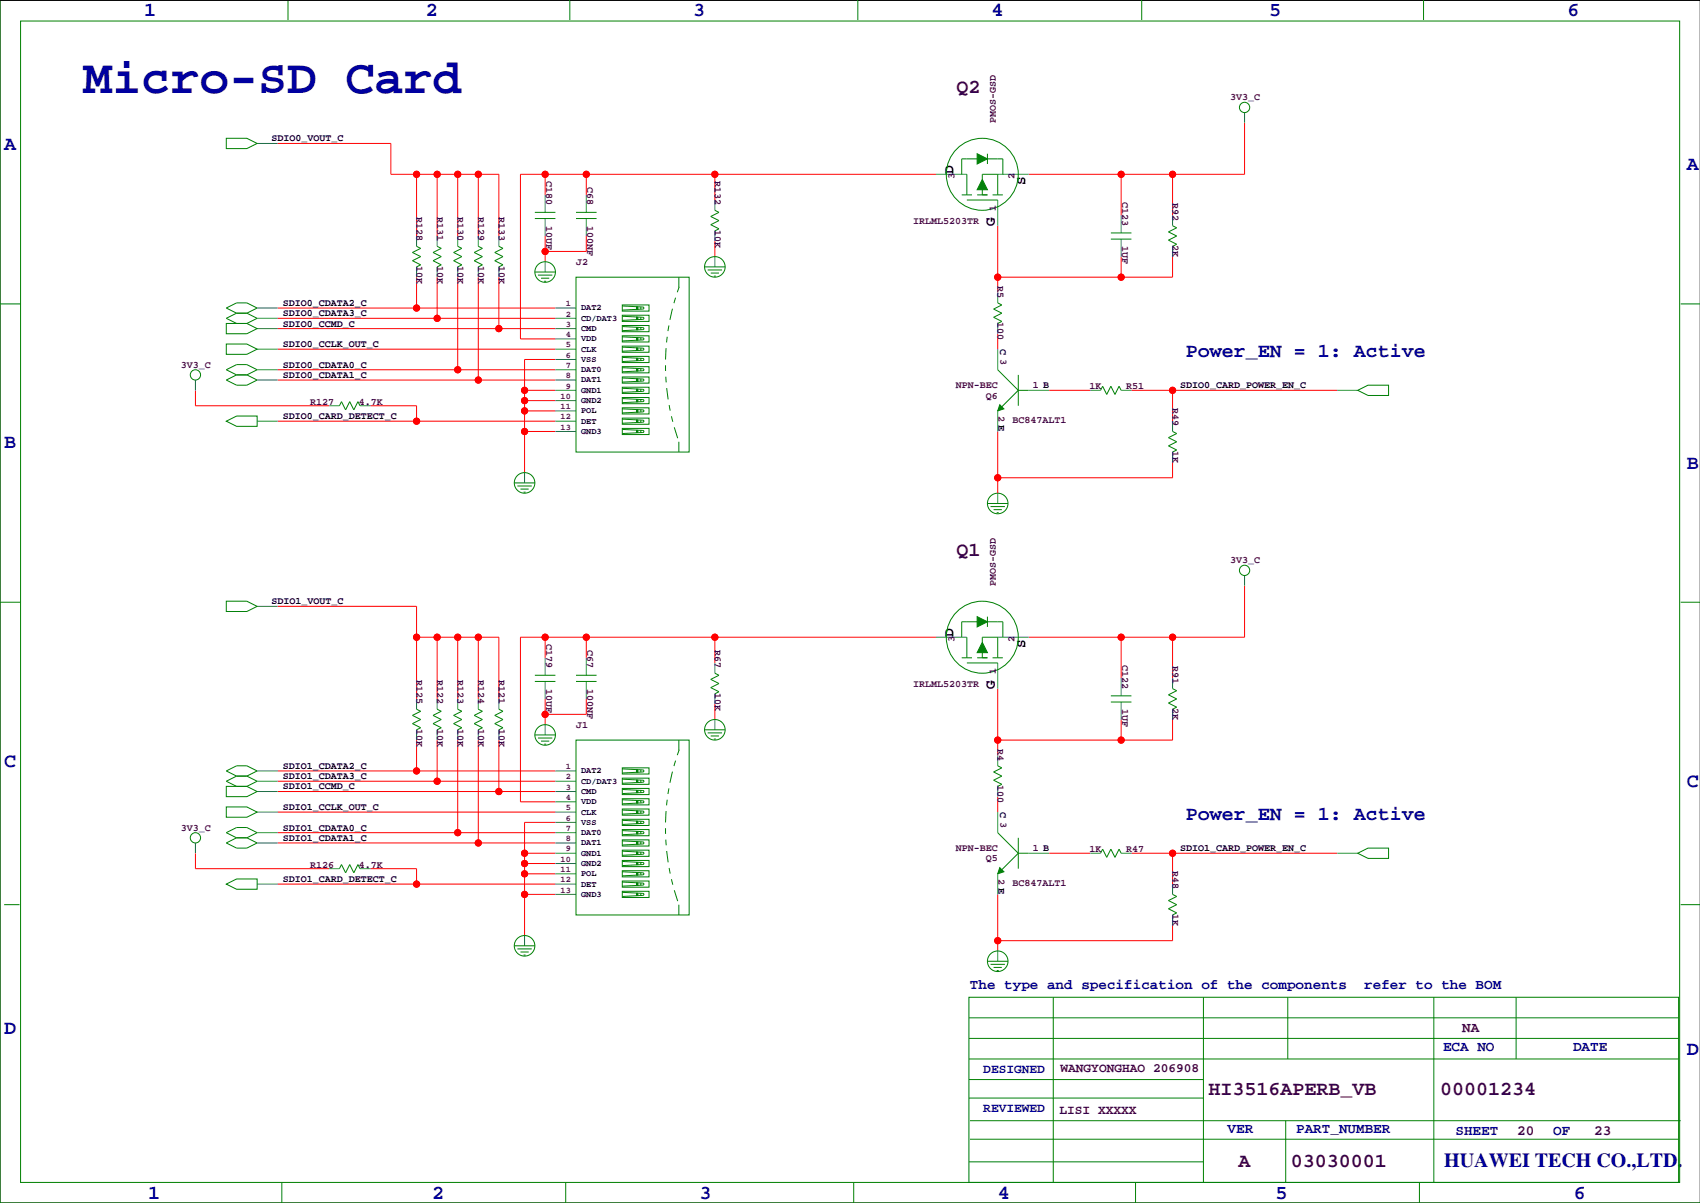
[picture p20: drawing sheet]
<svg xmlns="http://www.w3.org/2000/svg" width="420mm" height="297mm" viewBox="0 0 420 297" stroke-linecap="round" stroke-linejoin="round" font-family="sans-serif">
<defs><g id="words">
<text font-size="12" fill="#0000a0" x="20.6" y="23.1">Micro-SD Card</text>
<g font-size="4.9" fill="#0000a0">
<text x="35.6" y="3.9">1</text>
<text x="105.2" y="3.9">2</text>
<text x="171.2" y="3.9">3</text>
<text x="244.9" y="3.9">4</text>
<text x="313.4" y="3.9">5</text>
<text x="387.1" y="3.9">6</text>
<text x="1" y="36.9">A</text>
<text x="416.6" y="42">A</text>
<text x="292.9" y="88.3">Power_EN = 1: Active</text>
<text x="1" y="110.6">B</text>
<text x="416.6" y="115.7">B</text>
<text x="1" y="189.3">C</text>
<text x="416.6" y="194.4">C</text>
<text x="292.9" y="202.6">Power_EN = 1: Active</text>
<text x="1" y="255.4">D</text>
<text x="416.6" y="260.5">D</text>
<text x="356.6" y="288">HUAWEI TECH CO.,LTD.</text>
<text x="36.6" y="296">1</text>
<text x="106.7" y="296">2</text>
<text x="172.7" y="296">3</text>
<text x="246.4" y="296">4</text>
<text x="315" y="296">5</text>
<text x="388.6" y="296">6</text>
</g>
<g font-size="4.9" fill="#400040">
<text x="236.2" y="23">Q2</text>
<text x="236.2" y="137.3">Q1</text>
<text x="298.5" y="270.5">HI3516APERB_VB</text>
<text x="355.6" y="270.5">00001234</text>
<text x="305.9" y="288.3">A</text>
<text x="318.8" y="288.3">03030001</text>
</g>
<g font-size="3.5">
<text x="235.5" y="43" transform="rotate(-90 235.5 43)">D</text>
<text x="253.3" y="45.6" transform="rotate(-90 253.3 45.6)">S</text>
<text x="245.7" y="55.7" transform="rotate(-90 245.7 55.7)">G</text>
<text x="235.5" y="157.3" transform="rotate(-90 235.5 157.3)">D</text>
<text x="253.3" y="159.9" transform="rotate(-90 253.3 159.9)">S</text>
<text x="245.7" y="170" transform="rotate(-90 245.7 170)">G</text>
</g>
<g font-size="3.5" fill="#0000a0">
<text x="239.5" y="244.2">The type and specification of the components</text>
<text x="336.9" y="244.2">refer to the BOM</text>
<text x="356.4" y="259.4">ECA NO</text>
<text x="388.5" y="259.4">DATE</text>
<text x="303.1" y="279.7">VER</text>
<text x="320.1" y="279.7">PART_NUMBER</text>
<text x="359.4" y="280.3">SHEET</text>
<text x="383.5" y="280.3">OF</text>
</g>
<g font-size="3.5" fill="#400040">
<text x="361.1" y="254.9">NA</text>
<text x="374.6" y="280.3">20</text>
<text x="393.7" y="280.3">23</text>
</g>
<g font-size="3.2" fill="#0000a0">
<text x="242.8" y="264.9">DESIGNED</text>
<text x="242.8" y="274.5">REVIEWED</text>
</g>
<g font-size="3.2" fill="#400040">
<text x="261.9" y="264.7">WANGYONGHAO 206908</text>
<text x="261.6" y="275.1">LISI XXXXX</text>
</g>
<g font-size="2.5" fill="#400040">
<text x="303.7" y="24.8">3V3_C</text>
<text x="245.9" y="30.3" transform="rotate(-90 245.9 30.3)">PMOS-GSD</text>
<text x="134.8" y="44.7" transform="rotate(90 134.8 44.7)">C180</text>
<text x="145" y="46.2" transform="rotate(90 145 46.2)">C68</text>
<text x="176.5" y="44.7" transform="rotate(90 176.5 44.7)">R132</text>
<text x="235.7" y="44.3" transform="rotate(-90 235.7 44.3)">3</text>
<text x="250.5" y="44.3" transform="rotate(-90 250.5 44.3)">2</text>
<text x="102.8" y="53.6" transform="rotate(90 102.8 53.6)">R128</text>
<text x="107.9" y="53.6" transform="rotate(90 107.9 53.6)">R131</text>
<text x="113" y="53.6" transform="rotate(90 113 53.6)">R130</text>
<text x="118.1" y="53.6" transform="rotate(90 118.1 53.6)">R129</text>
<text x="123.2" y="53.6" transform="rotate(90 123.2 53.6)">R133</text>
<text x="245.9" y="52.1" transform="rotate(-90 245.9 52.1)">1</text>
<text x="277.1" y="49.8" transform="rotate(90 277.1 49.8)">C123</text>
<text x="289.5" y="50" transform="rotate(90 289.5 50)">R92</text>
<text x="134.8" y="55.7" transform="rotate(90 134.8 55.7)">10UF</text>
<text x="145" y="55.7" transform="rotate(90 145 55.7)">100NF</text>
<text x="176.5" y="56.8" transform="rotate(90 176.5 56.8)">10K</text>
<text x="225.5" y="55.3">IRLML5203TR</text>
<text x="102.8" y="65.6" transform="rotate(90 102.8 65.6)">10K</text>
<text x="107.9" y="65.6" transform="rotate(90 107.9 65.6)">10K</text>
<text x="113" y="65.6" transform="rotate(90 113 65.6)">10K</text>
<text x="118.1" y="65.6" transform="rotate(90 118.1 65.6)">10K</text>
<text x="123.2" y="65.6" transform="rotate(90 123.2 65.6)">10K</text>
<text x="142.2" y="65.4">J2</text>
<text x="277.1" y="60.8" transform="rotate(90 277.1 60.8)">1UF</text>
<text x="289.5" y="60.6" transform="rotate(90 289.5 60.6)">2K</text>
<text x="246.4" y="70.6" transform="rotate(90 246.4 70.6)">R5</text>
<text x="246.4" y="79.6" transform="rotate(90 246.4 79.6)">100</text>
<text x="44.7" y="90.8">3V3_C</text>
<text x="236" y="95.9">NPN-BEC</text>
<text x="255.1" y="95.9">1 B</text>
<text x="76.6" y="99.9">R127</text>
<text x="88.6" y="99.9">4.7K</text>
<text x="243.4" y="98.4">Q6</text>
<text x="269.1" y="96.1">1K</text>
<text x="278.1" y="96.1">R51</text>
<text x="289.5" y="100.8" transform="rotate(90 289.5 100.8)">R49</text>
<text x="246.6" y="102.7" transform="rotate(90 246.6 102.7)">2 E</text>
<text x="250.1" y="104.5">BC847ALT1</text>
<text x="289.5" y="111.4" transform="rotate(90 289.5 111.4)">1K</text>
<text x="303.7" y="139.1">3V3_C</text>
<text x="245.9" y="144.6" transform="rotate(-90 245.9 144.6)">PMOS-GSD</text>
<text x="134.8" y="159" transform="rotate(90 134.8 159)">C179</text>
<text x="145" y="160.5" transform="rotate(90 145 160.5)">C67</text>
<text x="176.5" y="160.5" transform="rotate(90 176.5 160.5)">R67</text>
<text x="235.7" y="158.6" transform="rotate(-90 235.7 158.6)">3</text>
<text x="250.5" y="158.6" transform="rotate(-90 250.5 158.6)">2</text>
<text x="102.8" y="167.9" transform="rotate(90 102.8 167.9)">R125</text>
<text x="107.9" y="167.9" transform="rotate(90 107.9 167.9)">R122</text>
<text x="113" y="167.9" transform="rotate(90 113 167.9)">R123</text>
<text x="118.1" y="167.9" transform="rotate(90 118.1 167.9)">R124</text>
<text x="123.2" y="167.9" transform="rotate(90 123.2 167.9)">R121</text>
<text x="245.9" y="166.4" transform="rotate(-90 245.9 166.4)">1</text>
<text x="277.1" y="164.1" transform="rotate(90 277.1 164.1)">C122</text>
<text x="289.5" y="164.3" transform="rotate(90 289.5 164.3)">R91</text>
<text x="134.8" y="170" transform="rotate(90 134.8 170)">10UF</text>
<text x="145" y="170" transform="rotate(90 145 170)">100NF</text>
<text x="176.5" y="171.1" transform="rotate(90 176.5 171.1)">10K</text>
<text x="225.5" y="169.6">IRLML5203TR</text>
<text x="102.8" y="179.9" transform="rotate(90 102.8 179.9)">10K</text>
<text x="107.9" y="179.9" transform="rotate(90 107.9 179.9)">10K</text>
<text x="113" y="179.9" transform="rotate(90 113 179.9)">10K</text>
<text x="118.1" y="179.9" transform="rotate(90 118.1 179.9)">10K</text>
<text x="123.2" y="179.9" transform="rotate(90 123.2 179.9)">10K</text>
<text x="142.2" y="179.7">J1</text>
<text x="277.1" y="175.1" transform="rotate(90 277.1 175.1)">1UF</text>
<text x="289.5" y="174.9" transform="rotate(90 289.5 174.9)">2K</text>
<text x="246.4" y="184.9" transform="rotate(90 246.4 184.9)">R4</text>
<text x="246.4" y="193.9" transform="rotate(90 246.4 193.9)">100</text>
<text x="44.7" y="205.1">3V3_C</text>
<text x="76.6" y="214.2">R126</text>
<text x="88.6" y="214.2">4.7K</text>
<text x="236" y="210.2">NPN-BEC</text>
<text x="243.4" y="212.7">Q5</text>
<text x="255.1" y="210.2">1 B</text>
<text x="269.1" y="210.4">1K</text>
<text x="278.1" y="210.4">R47</text>
<text x="289.5" y="215.1" transform="rotate(90 289.5 215.1)">R48</text>
<text x="246.6" y="217" transform="rotate(90 246.6 217)">2 E</text>
<text x="250.1" y="218.8">BC847ALT1</text>
<text x="289.5" y="225.7" transform="rotate(90 289.5 225.7)">1K</text>
</g>
<g font-size="2.5">
<text x="67.1" y="34.9">SDIO0_VOUT_C</text>
<text x="69.8" y="75.6">SDIO0_CDATA2_C</text>
<text x="69.8" y="78.1">SDIO0_CDATA3_C</text>
<text x="69.8" y="80.6">SDIO0_CCMD_C</text>
<text x="69.8" y="85.7">SDIO0_CCLK_OUT_C</text>
<text x="247" y="86.2" transform="rotate(90 247 86.2)">C 3</text>
<text x="69.8" y="90.8">SDIO0_CDATA0_C</text>
<text x="69.8" y="93.3">SDIO0_CDATA1_C</text>
<text x="291.5" y="95.9">SDIO0_CARD_POWER_EN_C</text>
<text x="69.8" y="103.5">SDIO0_CARD_DETECT_C</text>
<text x="67.1" y="149.2">SDIO1_VOUT_C</text>
<text x="69.8" y="189.9">SDIO1_CDATA2_C</text>
<text x="69.8" y="192.4">SDIO1_CDATA3_C</text>
<text x="69.8" y="194.9">SDIO1_CCMD_C</text>
<text x="69.8" y="200">SDIO1_CCLK_OUT_C</text>
<text x="247" y="200.5" transform="rotate(90 247 200.5)">C 3</text>
<text x="69.8" y="205.1">SDIO1_CDATA0_C</text>
<text x="69.8" y="207.6">SDIO1_CDATA1_C</text>
<text x="291.5" y="210.2">SDIO1_CARD_POWER_EN_C</text>
<text x="69.8" y="217.8">SDIO1_CARD_DETECT_C</text>
</g>
<g font-size="2.1" fill="#400040">
<text x="139.7" y="75.6">1</text>
<text x="139.7" y="80.7">3</text>
<text x="139.7" y="83.2">4</text>
<text x="139.7" y="78.2">2</text>
<text x="139.7" y="85.8">5</text>
<text x="139.7" y="88.3">6</text>
<text x="139.7" y="90.9">7</text>
<text x="139.7" y="93.4">8</text>
<text x="139.7" y="95.9">9</text>
<text x="138.4" y="98.5">10</text>
<text x="138.4" y="101">11</text>
<text x="138.4" y="106.1">13</text>
<text x="138.4" y="103.6">12</text>
<text x="139.7" y="189.9">1</text>
<text x="139.7" y="195">3</text>
<text x="139.7" y="197.5">4</text>
<text x="139.7" y="192.5">2</text>
<text x="139.7" y="200.1">5</text>
<text x="139.7" y="202.6">6</text>
<text x="139.7" y="205.2">7</text>
<text x="139.7" y="207.7">8</text>
<text x="138.4" y="212.8">10</text>
<text x="138.4" y="215.3">11</text>
<text x="139.7" y="210.2">9</text>
<text x="138.4" y="220.4">13</text>
<text x="138.4" y="217.9">12</text>
</g>
<g font-size="2.1">
<text x="143.5" y="76.7">DAT2</text>
<text x="143.5" y="81.7">CMD</text>
<text x="143.5" y="79.2">CD/DAT3</text>
<text x="143.5" y="84.3">VDD</text>
<text x="143.5" y="86.8">CLK</text>
<text x="143.5" y="89.4">VSS</text>
<text x="143.5" y="91.9">DAT0</text>
<text x="143.5" y="94.4">DAT1</text>
<text x="143.5" y="97">GND1</text>
<text x="143.5" y="99.5">GND2</text>
<text x="143.5" y="102.1">POL</text>
<text x="143.5" y="104.6">DET</text>
<text x="143.5" y="107.1">GND3</text>
<text x="143.5" y="191">DAT2</text>
<text x="143.5" y="196">CMD</text>
<text x="143.5" y="193.5">CD/DAT3</text>
<text x="143.5" y="198.6">VDD</text>
<text x="143.5" y="201.1">CLK</text>
<text x="143.5" y="203.7">VSS</text>
<text x="143.5" y="206.2">DAT0</text>
<text x="143.5" y="208.7">DAT1</text>
<text x="143.5" y="211.3">GND1</text>
<text x="143.5" y="213.8">GND2</text>
<text x="143.5" y="216.4">POL</text>
<text x="143.5" y="218.9">DET</text>
<text x="143.5" y="221.4">GND3</text>
</g>
</g></defs>
<path d="M419.9 .1h-419.9v296.9h419.9" fill="none" stroke="#000" stroke-width=".25"/>
<g fill="none" stroke="#f00" stroke-width=".25">
<path d="M68.6 35.4h27.9v7.6h26.7v15.3M307.3 30.3v12.7h-53.3M102.9 43v15.3M107.9 43v15.3M113 43v15.3M118.1 43v15.3M134.6 43v5.1M134.6 58.3v6.3M144.8 43v5.1M144.8 58.3v3.8h-10.2M176.5 43v6.4M176.5 59.5v3.9"/>
<path d="M231.1 43h-102.6v40.7h8.7M246.4 55.7v16.5M276.9 43v10.2M289.6 43v10.2M68.6 76.1h68.6M68.6 78.6h68.6M102.9 68.4v7.7M107.9 68.4v10.2M113 68.4v22.9M118.1 68.4v25.4M123.2 68.4v12.7M276.9 63.4v5"/>
<path d="M289.6 63.4v5h-43.2M48.3 96.4v3.8h33M68.6 81.1h68.6M68.6 86.2h68.6M68.6 93.8h68.6M68.6 91.3h68.6M129.5 98.9h7.7M129.5 96.4h7.7M137.2 88.8h-7.7v27.9M246.4 82.4v3.8M259.1 96.4h10.1M279.4 96.4h50.8"/>
<path d="M289.6 96.4v7.6M68.6 104h68.6M91.4 100.2h11.5v3.8M129.5 106.5h7.7M129.5 101.5h7.7M246.4 106.5v15.3M289.6 114.2v3.8h-43.2M68.6 149.7h34.3v22.9M102.9 157.3h20.3v15.3M107.9 157.3v15.3M113 157.3v15.3M118.1 157.3v15.3"/>
<path d="M134.6 157.3v5.1M144.8 157.3v5.1M176.5 157.3v6.4M231.1 157.3h-102.6v40.7h8.7M276.9 157.3v10.2M289.6 157.3v10.2M307.3 144.6v12.7h-53.3M134.6 172.6v6.3M144.8 172.6v3.8h-10.2M176.5 173.8v3.9M246.4 170v16.5M276.9 177.7v5"/>
<path d="M289.6 177.7v5h-43.2M68.6 195.4h68.6M68.6 192.9h68.6M68.6 190.4h68.6M102.9 182.7v7.7M107.9 182.7v10.2M113 182.7v22.9M118.1 182.7v25.4M123.2 182.7v12.7M246.4 196.7v3.8M48.3 210.7v3.8h33M68.6 208.1h68.6"/>
<path d="M68.6 205.6h68.6M68.6 200.5h68.6M68.6 218.3h68.6M91.4 214.5h11.5v3.8M129.5 210.7h7.7M129.5 213.2h7.7M129.5 215.8h7.7M137.2 203.1h-7.7v27.9M259.1 210.7h10.1M279.4 210.7h50.8M289.6 210.7v7.6M129.5 220.8h7.7"/>
<path d="M246.4 220.8v14M289.6 228.5v3.8h-43.2"/>
<circle cx="102.9" cy="43" r=".76"/>
<circle cx="108" cy="43" r=".76"/>
<circle cx="113" cy="43" r=".76"/>
<circle cx="118.1" cy="43" r=".76"/>
<circle cx="134.6" cy="43" r=".76"/>
<circle cx="144.8" cy="43" r=".76"/>
<circle cx="176.5" cy="43" r=".76"/>
<circle cx="276.9" cy="43" r=".76"/>
<circle cx="289.6" cy="43" r=".76"/>
<circle cx="102.9" cy="76.1" r=".76"/>
<circle cx="108" cy="78.6" r=".76"/>
<circle cx="134.6" cy="62.1" r=".76"/>
<circle cx="246.4" cy="68.4" r=".76"/>
<circle cx="276.9" cy="68.4" r=".76"/>
<circle cx="113" cy="91.3" r=".76"/>
<circle cx="118.1" cy="93.8" r=".76"/>
<circle cx="123.2" cy="81.1" r=".76"/>
<circle cx="129.5" cy="96.4" r=".76"/>
<circle cx="129.5" cy="98.9" r=".76"/>
<circle cx="289.6" cy="96.4" r=".76"/>
<circle cx="102.9" cy="104" r=".76"/>
<circle cx="129.5" cy="101.5" r=".76"/>
<circle cx="129.5" cy="106.5" r=".76"/>
<circle cx="246.4" cy="118" r=".76"/>
<circle cx="102.9" cy="157.3" r=".76"/>
<circle cx="108" cy="157.3" r=".76"/>
<circle cx="113" cy="157.3" r=".76"/>
<circle cx="118.1" cy="157.3" r=".76"/>
<circle cx="134.6" cy="157.3" r=".76"/>
<circle cx="144.8" cy="157.3" r=".76"/>
<circle cx="176.5" cy="157.3" r=".76"/>
<circle cx="276.9" cy="157.3" r=".76"/>
<circle cx="289.6" cy="157.3" r=".76"/>
<circle cx="134.6" cy="176.4" r=".76"/>
<circle cx="102.9" cy="190.4" r=".76"/>
<circle cx="108" cy="192.9" r=".76"/>
<circle cx="123.2" cy="195.4" r=".76"/>
<circle cx="246.4" cy="182.7" r=".76"/>
<circle cx="276.9" cy="182.7" r=".76"/>
<circle cx="102.9" cy="218.3" r=".76"/>
<circle cx="113" cy="205.6" r=".76"/>
<circle cx="118.1" cy="208.1" r=".76"/>
<circle cx="129.5" cy="210.7" r=".76"/>
<circle cx="129.5" cy="215.8" r=".76"/>
<circle cx="129.5" cy="213.2" r=".76"/>
<circle cx="289.6" cy="210.7" r=".76"/>
<circle cx="129.5" cy="220.8" r=".76"/>
<circle cx="246.4" cy="232.3" r=".76"/>
</g>
<g fill="#f00" stroke="#f00" stroke-width=".25">
<circle cx="129.5" cy="106.5" r=".76"/>
<circle cx="129.5" cy="96.4" r=".76"/>
<circle cx="129.5" cy="98.9" r=".76"/>
<circle cx="129.5" cy="101.5" r=".76"/>
<circle cx="129.5" cy="220.8" r=".76"/>
<circle cx="129.5" cy="215.8" r=".76"/>
<circle cx="129.5" cy="213.2" r=".76"/>
<circle cx="129.5" cy="210.7" r=".76"/>
<circle cx="289.6" cy="43" r=".76"/>
<circle cx="276.9" cy="43" r=".76"/>
<circle cx="176.5" cy="43" r=".76"/>
<circle cx="144.8" cy="43" r=".76"/>
<circle cx="134.6" cy="43" r=".76"/>
<circle cx="276.9" cy="182.7" r=".76"/>
<circle cx="246.4" cy="182.7" r=".76"/>
<circle cx="289.6" cy="157.3" r=".76"/>
<circle cx="276.9" cy="157.3" r=".76"/>
<circle cx="123.2" cy="81.1" r=".76"/>
<circle cx="118.1" cy="93.8" r=".76"/>
<circle cx="246.4" cy="118" r=".76"/>
<circle cx="276.9" cy="68.4" r=".76"/>
<circle cx="246.4" cy="68.4" r=".76"/>
<circle cx="289.6" cy="210.7" r=".76"/>
<circle cx="246.4" cy="232.3" r=".76"/>
<circle cx="118.1" cy="208.1" r=".76"/>
<circle cx="113" cy="205.6" r=".76"/>
<circle cx="123.2" cy="195.4" r=".76"/>
<circle cx="108" cy="192.9" r=".76"/>
<circle cx="102.9" cy="190.4" r=".76"/>
<circle cx="289.6" cy="96.4" r=".76"/>
<circle cx="102.9" cy="76.1" r=".76"/>
<circle cx="108" cy="78.6" r=".76"/>
<circle cx="113" cy="91.3" r=".76"/>
<circle cx="176.5" cy="157.3" r=".76"/>
<circle cx="134.6" cy="157.3" r=".76"/>
<circle cx="144.8" cy="157.3" r=".76"/>
<circle cx="102.9" cy="43" r=".76"/>
<circle cx="108" cy="43" r=".76"/>
<circle cx="113" cy="43" r=".76"/>
<circle cx="118.1" cy="43" r=".76"/>
<circle cx="118.1" cy="157.3" r=".76"/>
<circle cx="113" cy="157.3" r=".76"/>
<circle cx="108" cy="157.3" r=".76"/>
<circle cx="102.9" cy="157.3" r=".76"/>
<circle cx="102.9" cy="104" r=".76"/>
<circle cx="102.9" cy="218.3" r=".76"/>
<circle cx="134.6" cy="176.4" r=".76"/>
<circle cx="134.6" cy="62.1" r=".76"/>
</g>
<g fill="none" stroke="#008080" stroke-width=".25">
<path d="M63.5 35.4h5.1M307.3 27.8v2.5M102.9 58.3v2.5M107.9 58.3v2.5M113 58.3v2.5M118.1 58.3v2.5M123.2 58.3v2.5M134.6 48.1v4.3M134.6 54v4.3M144.8 48.1v4.3M144.8 54v4.3M176.5 49.4v2.5"/>
<path d="M176.5 57v2.5M231.1 43h7.7M246.4 49.4v6.3M246.4 43h7.6M276.9 53.2v4.3M276.9 59v4.4M289.6 53.2v2.5M63.5 76.1h5.1M63.5 78.6h5.1M102.9 65.9v2.5M107.9 65.9v2.5M113 65.9v2.5"/>
<path d="M118.1 65.9v2.5M123.2 65.9v2.5M134.6 64.6v2.6M137.2 76.1h5M137.2 78.6h5M176.5 63.4v2.5M246.4 72.2v2.6M246.4 79.9v2.5M289.6 60.8v2.6M48.3 93.8v2.6M63.5 91.3h5.1M63.5 81.1h5.1"/>
<path d="M63.5 93.8h5.1M63.5 86.2h5.1M137.2 91.3h5M137.2 81.1h5M137.2 93.8h5M137.2 96.4h5M137.2 86.2h5M137.2 83.7h5M137.2 88.8h5M137.2 98.9h5M246.4 86.2v5.1M254 96.4h5.1"/>
<path d="M269.2 96.4h2.6M276.9 96.4h2.5M330.2 96.4h5.1M63.5 104h5.1M81.3 100.2h2.5M88.9 100.2h2.5M129.5 116.7v2.5M137.2 104h5M137.2 101.5h5M137.2 106.5h5M246.4 101.5v5M289.6 104v2.5"/>
<path d="M289.6 111.6v2.6M246.4 121.8v2.5M63.5 149.7h5.1M231.1 157.3h7.7M246.4 157.3h7.6M307.3 142.1v2.5M102.9 172.6v2.5M107.9 172.6v2.5M113 172.6v2.5M118.1 172.6v2.5M123.2 172.6v2.5M134.6 162.4v4.3"/>
<path d="M134.6 168.3v4.3M134.6 178.9v2.6M144.8 162.4v4.3M144.8 168.3v4.3M176.5 163.7v2.5M176.5 171.3v2.5M176.5 177.7v2.5M246.4 163.7v6.3M276.9 167.5v4.3M276.9 173.3v4.4M289.6 167.5v2.5M289.6 175.1v2.6"/>
<path d="M63.5 192.9h5.1M63.5 195.4h5.1M63.5 190.4h5.1M102.9 180.2v2.5M107.9 180.2v2.5M113 180.2v2.5M118.1 180.2v2.5M123.2 180.2v2.5M137.2 192.9h5M137.2 195.4h5M137.2 190.4h5M137.2 198h5"/>
<path d="M246.4 186.5v2.6M246.4 194.2v2.5M48.3 208.1v2.6M63.5 200.5h5.1M63.5 208.1h5.1M63.5 218.3h5.1M63.5 205.6h5.1M81.3 214.5h2.5M88.9 214.5h2.5M137.2 200.5h5M137.2 210.7h5M137.2 208.1h5"/>
<path d="M137.2 218.3h5M137.2 205.6h5M137.2 215.8h5M137.2 203.1h5M137.2 213.2h5M246.4 200.5v5.1M246.4 215.8v5M254 210.7h5.1M269.2 210.7h2.6M276.9 210.7h2.5M289.6 218.3v2.5M330.2 210.7h5.1"/>
<path d="M129.5 231v2.5M137.2 220.8h5M246.4 234.8v2.5M289.6 225.9v2.6"/>
</g>
<g fill="none" stroke="#008000" stroke-width=".25">
<path d="M0 -.1v297.1h419.9M71.1 0v4.9M140.7 0v4.9M211.8 0v4.9M281.9 0v4.9M351.5 0v4.9M5.1 5.2h409.7v286.8h-409.7zM55.9 34.1h5.1l2.5 1.3-2.5 1.3h-5.1zM241.3 39.2h-3.8v3.8M242.6 26.5h.1M243.8 39.2h3.8v3.8M243.8 38v2.5"/>
<path d="M132.1 52.4h5.1M132.1 54h5.1M142.2 52.4h5.1M142.2 54h5.1M176.5 51.9l1 .5-2 1.1 2 1-2 1 2 1-1 .5M233.7 43h.1M237.5 48.1h2.5M238.8 43v5.1M238.8 49.4h7.6M241.3 48.1h2.5M242.6 44.3v-1.3h3.8v5.1M242.6 45.6v2.5"/>
<path d="M245.1 48.1h2.5M274.3 57.5h5.1M274.3 59h5.1M289.6 55.7l1 .5-2.1 1.1 2.1 1-2.1 1 2.1 1-1 .5M0 75h5.1M55.9 79.9h5.1l2.5 1.2-2.5 1.3h-5.1zM58.4 77.3l-2.5-1.2 2.5-1.3h2.6l2.5 1.3-2.5 1.2M58.4 77.3h2.6M58.4 77.3l-2.5 1.3 2.5 1.3h2.6l2.5-1.3-2.5-1.3M102.9 60.8l1 .5-2 1 2 1.1-2 1 2 1-1 .5M107.9 60.8l1.1 .5-2.1 1 2.1 1.1-2.1 1 2.1 1-1.1 .5M113 60.8l1 .5-2 1 2 1.1-2 1 2 1-1 .5"/>
<path d="M118.1 60.8l1 .5-2 1 2 1.1-2 1 2 1-1 .5M123.2 60.8l1 .5-2 1 2 1.1-2 1 2 1-1 .5M132.1 67.2h5.1M132.8 67.9h3.6M133.6 68.7h2M134.4 69.5h.5M142.2 68.4h28v43.2h-28zM153.7 75.3h6.6v1.5h-6.6zM153.7 77.8h6.6v1.6h-6.6zM153.7 75.6l5 .2 .3 .3-.3 .2-5 .3M153.7 78.1l5 .2 .3 .3-.3 .3-5 .2M157.2 75.8h.3v.5h-.3z"/>
<path d="M157.2 78.3h.3v.6h-.3zM158.2 75.8v.5M158.2 78.3v.6M167.6 68.4v2.6M174 65.9h5.1M174.8 66.7h3.5M175.5 67.4h2M176.3 68.2h.5M246.4 74.8l1 .5-2 1 2 1-2 1 2 1.1-1 .5M415 75h4.9M55.9 84.9h5.1l2.5 1.3-2.5 1.3h-5.1zM58.4 92.6l-2.5-1.3 2.5-1.3h2.6l2.5 1.3-2.5 1.3"/>
<path d="M58.4 92.6h2.6M58.4 92.6l-2.5 1.2 2.5 1.3h2.6l2.5-1.3-2.5-1.2M153.7 80.4h6.6v1.5h-6.6zM153.7 82.9h6.6v1.5h-6.6zM153.7 85.5h6.6v1.5h-6.6zM153.7 88h6.6v1.5h-6.6zM153.7 90.5h6.6v1.6h-6.6zM153.7 93.1h6.6v1.5h-6.6zM153.7 95.6h6.6v1.5h-6.6zM153.7 98.2h6.6v1.5h-6.6zM153.7 80.6l5 .3 .3 .2-.3 .3-5 .2M153.7 83.2l5 .2 .3 .3-.3 .2-5 .3"/>
<path d="M153.7 85.7l5 .3 .3 .2-.3 .3-5 .2M153.7 88.3l5 .2 .3 .3-.3 .2-5 .3M153.7 90.8l5 .2 .3 .3-.3 .3-5 .2M153.7 93.3l5 .3 .3 .2-.3 .3-5 .2M153.7 95.9l5 .2 .3 .3-.3 .2-5 .3M153.7 98.4l5 .3 .3 .2-.3 .3-5 .2M157.2 80.9h.3v.5h-.3zM157.2 83.4h.3v.5h-.3zM157.2 86h.3v.5h-.3zM157.2 88.5h.3v.5h-.3zM157.2 91h.3v.6h-.3zM157.2 93.6h.3v.5h-.3z"/>
<path d="M157.2 98.7h.3v.5h-.3zM157.2 96.1h.3v.5h-.3zM158.2 80.9v.5M158.2 83.4v.5M158.2 86v.5M158.2 88.5v.5M158.2 91v.6M158.2 93.6v.5M158.2 96.1v.5M158.2 98.7v.5M246.4 91.3l5.1 5.1M251.5 96.4h2.5"/>
<path d="M251.5 92.6v7.6M251.5 96.4l-5.1 5.1M271.8 96.4l.5-1 1 2 1-2 1 2 1.1-2 .5 1M335.3 96.4l2.5-1.3h5.1v2.5h-5.1zM55.9 104l2.5-1.3h5.1v2.6h-5.1zM83.8 100.2l.5-1 1 2 1.1-2 1 2 1-2 .5 1M127 119.2h5.1M153.7 105.8h6.6v1.5h-6.6zM153.7 103.2h6.6v1.6h-6.6zM153.7 100.7h6.6v1.5h-6.6zM153.7 106l5 .3 .3 .2-.3 .3-5 .2M153.7 103.5l5 .2 .3 .3-.3 .3-5 .2"/>
<path d="M153.7 101l5 .2 .3 .3-.3 .2-5 .3M157.2 106.3h.3v.5h-.3zM157.2 101.2h.3v.5h-.3zM157.2 103.7h.3v.6h-.3zM158.2 101.2v.5M158.2 103.7v.6M158.2 106.3v.5M167.6 109.1v2.5M289.6 106.5l1 .5-2.1 1.1 2.1 1-2.1 1 2.1 1-1 .5M127.8 120h3.5M128.5 120.8h2.1M129.3 121.5h.5"/>
<path d="M243.8 124.3h5.1M244.6 125.1h3.6M245.4 125.8h2M246.1 126.6h.5M0 148.7h5.1M55.9 148.4h5.1l2.5 1.3-2.5 1.3h-5.1zM233.7 157.3h.1M238.8 157.3v5.1M241.3 153.5h-3.8v3.8M242.6 140.8h.1M242.6 158.6v-1.3h3.8v5.1M242.6 159.9v2.5"/>
<path d="M243.8 153.5h3.8v3.8M243.8 152.3v2.5M415 148.7h4.9M102.9 175.1l1 .5-2 1 2 1.1-2 1 2 1-1 .5M107.9 175.1l1.1 .5-2.1 1 2.1 1.1-2.1 1 2.1 1-1.1 .5M113 175.1l1 .5-2 1 2 1.1-2 1 2 1-1 .5M118.1 175.1l1 .5-2 1 2 1.1-2 1 2 1-1 .5M123.2 175.1l1 .5-2 1 2 1.1-2 1 2 1-1 .5M132.1 166.7h5.1M132.1 168.3h5.1M142.2 166.7h5.1M142.2 168.3h5.1"/>
<path d="M176.5 166.2l1 .5-2 1.1 2 1-2 1 2 1-1 .5M237.5 162.4h2.5M238.8 163.7h7.6M241.3 162.4h2.5M245.1 162.4h2.5M274.3 171.8h5.1M274.3 173.3h5.1M289.6 170l1 .5-2.1 1.1 2.1 1-2.1 1 2.1 1-1 .5M55.9 199.2h5.1l2.5 1.3-2.5 1.3h-5.1zM55.9 194.2h5.1l2.5 1.2-2.5 1.3h-5.1zM58.4 191.6l-2.5 1.3 2.5 1.3h2.6l2.5-1.3-2.5-1.3M58.4 191.6h2.6"/>
<path d="M58.4 191.6l-2.5-1.2 2.5-1.3h2.6l2.5 1.3-2.5 1.2M132.1 181.5h5.1M132.8 182.2h3.6M133.6 183h2M134.4 183.8h.5M142.2 182.7h28v43.2h-28zM153.7 189.6h6.6v1.5h-6.6zM153.7 192.1h6.6v1.6h-6.6zM153.7 194.7h6.6v1.5h-6.6zM153.7 197.2h6.6v1.5h-6.6zM153.7 199.8h6.6v1.5h-6.6zM153.7 189.9l5 .2 .3 .3-.3 .2-5 .3"/>
<path d="M153.7 192.4l5 .2 .3 .3-.3 .3-5 .2M153.7 194.9l5 .3 .3 .2-.3 .3-5 .2M153.7 197.5l5 .2 .3 .3-.3 .2-5 .3M157.2 190.1h.3v.5h-.3zM157.2 192.6h.3v.6h-.3zM157.2 195.2h.3v.5h-.3zM157.2 197.7h.3v.5h-.3zM158.2 190.1v.5M158.2 192.6v.6M158.2 195.2v.5M158.2 197.7v.5M167.6 182.7v2.6"/>
<path d="M174 180.2h5.1M174.8 181h3.5M175.5 181.7h2M176.3 182.5h.5M246.4 189.1l1 .5-2 1 2 1-2 1 2 1.1-1 .5M55.9 218.3l2.5-1.3h5.1v2.6h-5.1zM58.4 206.9l-2.5 1.2 2.5 1.3h2.6l2.5-1.3-2.5-1.2M58.4 206.9h2.6M58.4 206.9l-2.5-1.3 2.5-1.3h2.6l2.5 1.3-2.5 1.3M83.8 214.5l.5-1 1 2 1.1-2 1 2 1-2 .5 1M153.7 217.5h6.6v1.6h-6.6zM153.7 215h6.6v1.5h-6.6z"/>
<path d="M153.7 202.3h6.6v1.5h-6.6zM153.7 204.8h6.6v1.6h-6.6zM153.7 207.4h6.6v1.5h-6.6zM153.7 209.9h6.6v1.5h-6.6zM153.7 212.5h6.6v1.5h-6.6zM153.7 217.8l5 .2 .3 .3-.3 .3-5 .2M153.7 215.3l5 .2 .3 .3-.3 .2-5 .3M153.7 200l5 .3 .3 .2-.3 .3-5 .2M153.7 202.6l5 .2 .3 .3-.3 .2-5 .3M153.7 205.1l5 .2 .3 .3-.3 .3-5 .2M153.7 207.6l5 .3 .3 .2-.3 .3-5 .2M153.7 210.2l5 .2 .3 .3-.3 .2-5 .3"/>
<path d="M153.7 212.7l5 .3 .3 .2-.3 .3-5 .2M157.2 215.5h.3v.5h-.3zM157.2 200.3h.3v.5h-.3zM157.2 202.8h.3v.5h-.3zM157.2 205.3h.3v.6h-.3zM157.2 207.9h.3v.5h-.3zM157.2 213h.3v.5h-.3zM157.2 210.4h.3v.5h-.3zM157.2 218h.3v.6h-.3zM158.2 200.3v.5M158.2 202.8v.5M158.2 205.3v.6"/>
<path d="M158.2 207.9v.5M158.2 210.4v.5M158.2 213v.5M158.2 215.5v.5M158.2 218v.6M246.4 205.6l5.1 5.1M251.5 206.9v7.6M251.5 210.7h2.5M251.5 210.7l-5.1 5.1M271.8 210.7l.5-1 1 2 1-2 1 2 1.1-2 .5 1M335.3 210.7l2.5-1.3h5.1v2.5h-5.1zM1 223.4h3.8"/>
<path d="M127 233.5h5.1M127.8 234.3h3.5M128.5 235.1h2.1M129.3 235.8h.5M153.7 220.1h6.6v1.5h-6.6zM153.7 220.3l5 .3 .3 .2-.3 .3-5 .2M157.2 220.6h.3v.5h-.3zM158.2 220.6v.5M167.6 223.4v2.5M243.8 237.3h5.1M244.6 238.1h3.6M245.4 238.9h2"/>
<path d="M246.1 239.6h.5M289.6 220.8l1 .5-2.1 1.1 2.1 1-2.1 1 2.1 1-1 .5M415 223.4h4.9M239.3 246.2h175.2v45.8h-175.2zM239.3 251.3h175.2M239.3 256.4h175.2M260.1 246.2v45.8M297.2 246.2v45.8M318 246.2v15.3M354.1 246.2v45.8M374.4 246.2v15.3M239.3 266.6h57.9"/>
<path d="M239.3 261.5h175.2M239.3 271.1h57.9M239.5 276.7h175.5M317.5 276.7v15.3M69.6 292v5M139.7 292v5M210.8 292v5M239.3 286.9h57.9M239.5 281.3h175M280.4 292v5M350.5 292v5M383.5 287.4h.1"/>
<circle cx="307.3" cy="26.5" r="1.27"/>
<circle cx="242.6" cy="43" r="8.9"/>
<circle cx="134.6" cy="67.2" r="2.54"/>
<circle cx="176.5" cy="65.9" r="2.54"/>
<circle cx="48.3" cy="92.6" r="1.27"/>
<circle cx="129.5" cy="119.2" r="2.54"/>
<circle cx="246.4" cy="124.3" r="2.54"/>
<circle cx="242.6" cy="157.3" r="8.9"/>
<circle cx="307.3" cy="140.8" r="1.27"/>
<circle cx="134.6" cy="181.5" r="2.54"/>
<circle cx="176.5" cy="180.2" r="2.54"/>
<circle cx="48.3" cy="206.9" r="1.27"/>
<circle cx="129.5" cy="233.5" r="2.54"/>
<circle cx="246.4" cy="237.3" r="2.54"/>
</g>
<g fill="#008000" stroke="#008000" stroke-width=".25">
<path d="M241.3 38l2.5 1.2-2.5 1.3z" fill-rule="evenodd"/>
<path d="M242.6 44.3l1.2 2.5h-2.5z" fill-rule="evenodd"/>
<path d="M246.9 99.9l1 1.1-1.5 .5z" fill-rule="evenodd"/>
<path d="M246.9 214.2l1 1.1-1.5 .5z" fill-rule="evenodd"/>
<path d="M241.3 152.3l2.5 1.2-2.5 1.3z" fill-rule="evenodd"/>
<path d="M242.6 158.6l1.2 2.5h-2.5z" fill-rule="evenodd"/>
<path d="M157.2 220.6h.3v.5h-.3z" fill-rule="evenodd"/>
<path d="M157.2 215.5h.3v.5h-.3z" fill-rule="evenodd"/>
<path d="M157.2 190.1h.3v.5h-.3z" fill-rule="evenodd"/>
<path d="M157.2 192.6h.3v.6h-.3z" fill-rule="evenodd"/>
<path d="M157.2 195.2h.3v.5h-.3z" fill-rule="evenodd"/>
<path d="M157.2 197.7h.3v.5h-.3z" fill-rule="evenodd"/>
<path d="M157.2 200.3h.3v.5h-.3z" fill-rule="evenodd"/>
<path d="M157.2 202.8h.3v.5h-.3z" fill-rule="evenodd"/>
<path d="M157.2 205.3h.3v.6h-.3z" fill-rule="evenodd"/>
<path d="M157.2 207.9h.3v.5h-.3z" fill-rule="evenodd"/>
<path d="M157.2 213h.3v.5h-.3z" fill-rule="evenodd"/>
<path d="M157.2 210.4h.3v.5h-.3z" fill-rule="evenodd"/>
<path d="M157.2 218h.3v.6h-.3z" fill-rule="evenodd"/>
<path d="M157.2 106.3h.3v.5h-.3z" fill-rule="evenodd"/>
<path d="M157.2 101.2h.3v.5h-.3z" fill-rule="evenodd"/>
<path d="M157.2 75.8h.3v.5h-.3z" fill-rule="evenodd"/>
<path d="M157.2 78.3h.3v.6h-.3z" fill-rule="evenodd"/>
<path d="M157.2 80.9h.3v.5h-.3z" fill-rule="evenodd"/>
<path d="M157.2 83.4h.3v.5h-.3z" fill-rule="evenodd"/>
<path d="M157.2 86h.3v.5h-.3z" fill-rule="evenodd"/>
<path d="M157.2 88.5h.3v.5h-.3z" fill-rule="evenodd"/>
<path d="M157.2 91h.3v.6h-.3z" fill-rule="evenodd"/>
<path d="M157.2 93.6h.3v.5h-.3z" fill-rule="evenodd"/>
<path d="M157.2 98.7h.3v.5h-.3z" fill-rule="evenodd"/>
<path d="M157.2 96.1h.3v.5h-.3z" fill-rule="evenodd"/>
<path d="M157.2 103.7h.3v.6h-.3z" fill-rule="evenodd"/>
</g>
<path d="M167.7 70.8a56.1 56.1 0 0 0 0 38.4M167.7 185.1a56.1 56.1 0 0 0 0 38.4" fill="none" stroke="#008000" stroke-width=".25" stroke-dasharray="1.4 1.4 1.4 1.4 2.8 1.4" stroke-linecap="butt"/>
<use href="#words"/>
</svg>
